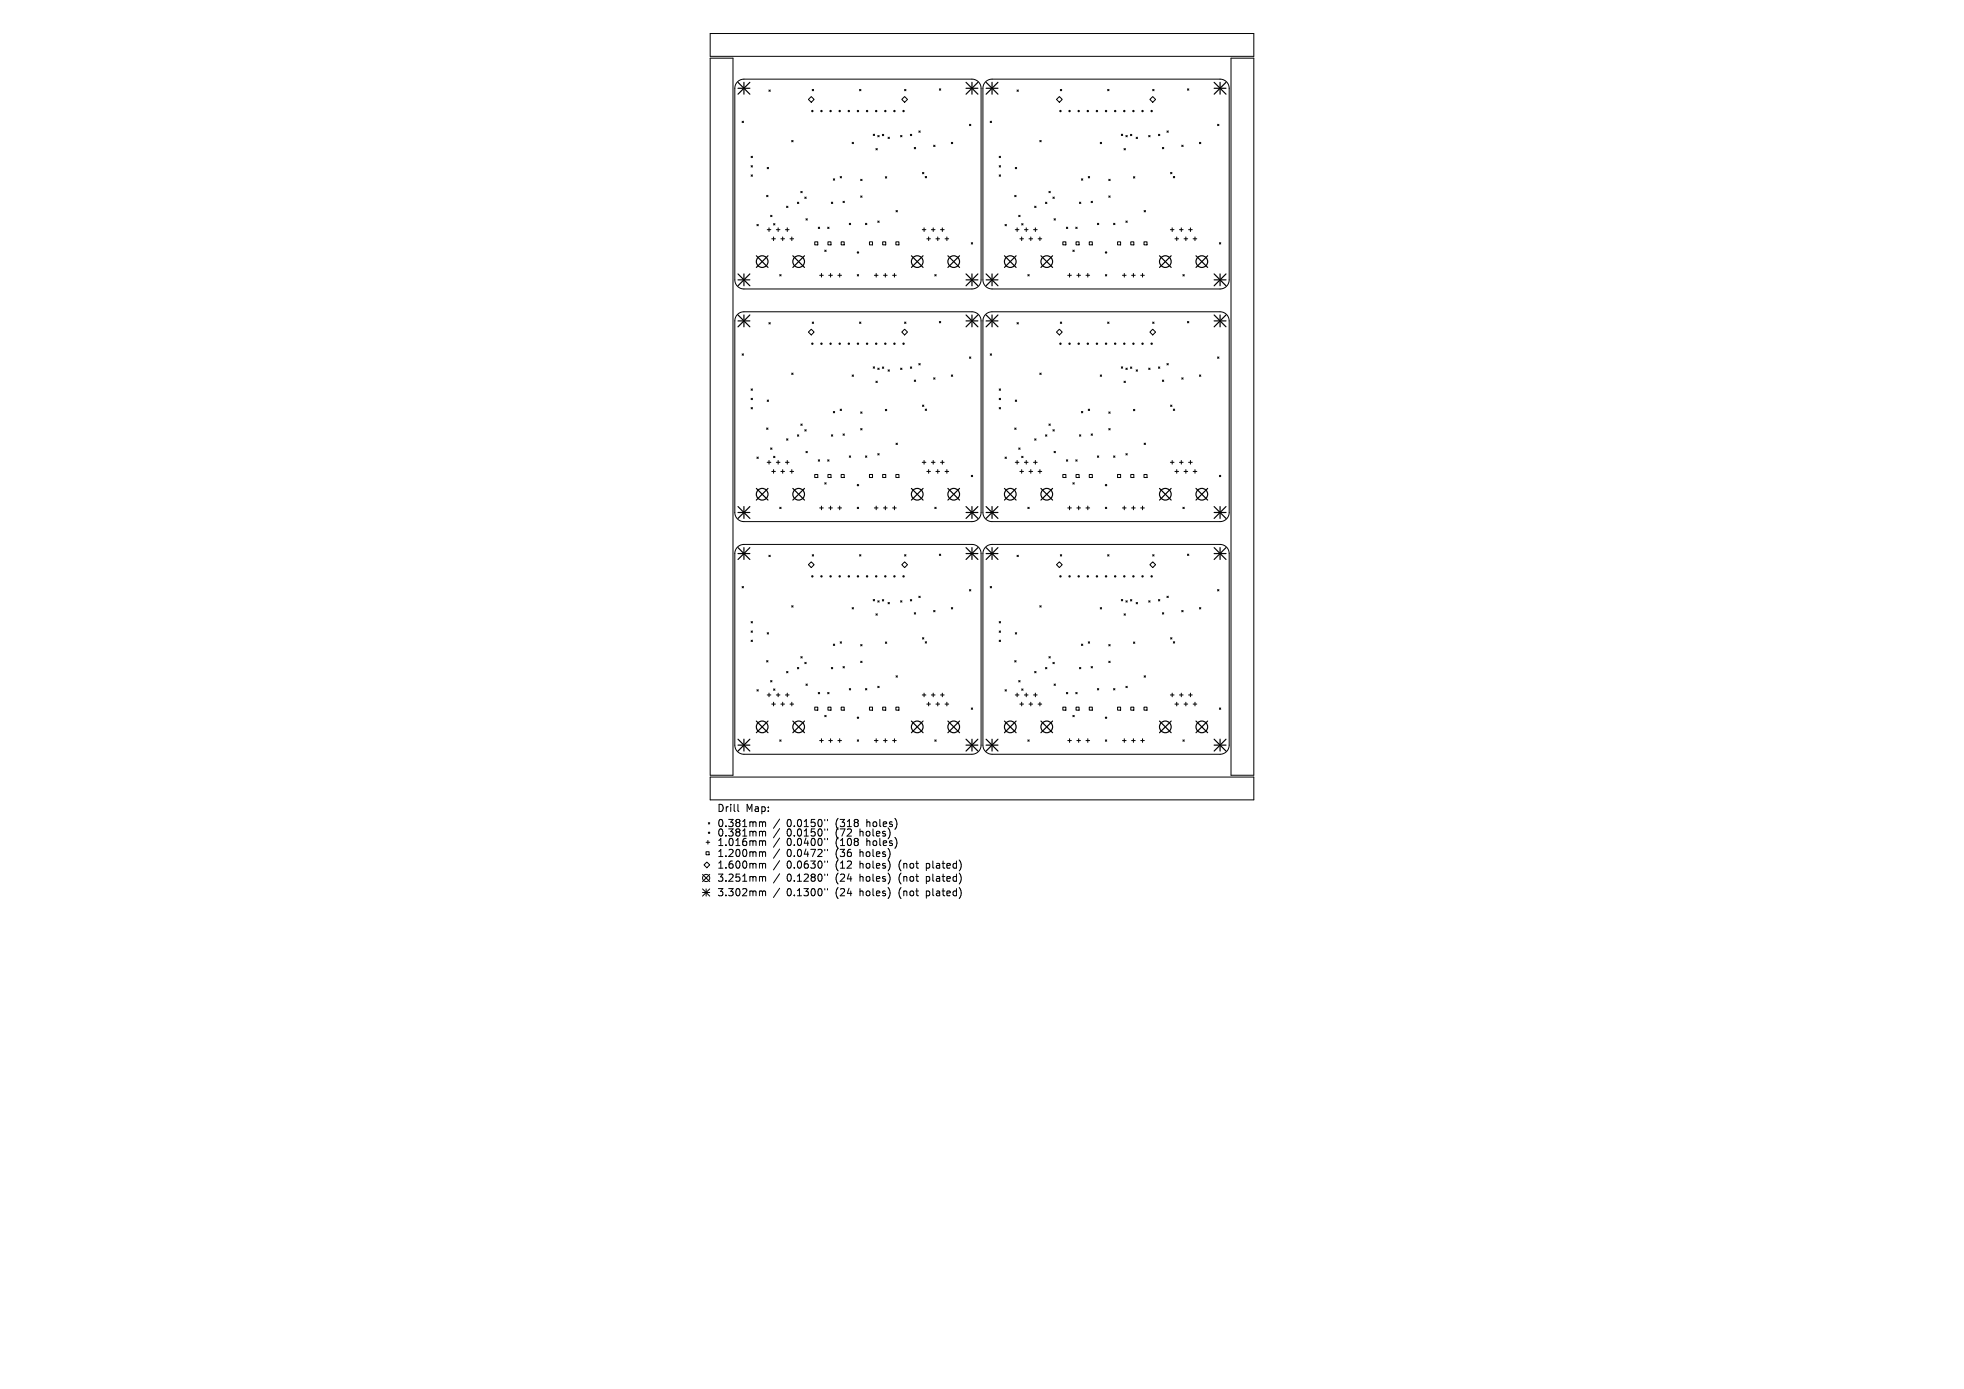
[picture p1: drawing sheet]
<svg xmlns="http://www.w3.org/2000/svg" width="297mm" height="210mm" viewBox="0 0 297 210" stroke-linecap="round" stroke-linejoin="round" font-family="sans-serif">
<defs><g id="words">
<g font-size="1.5">
<text x="108.4" y="122.9">Drill</text>
<text x="108.4" y="125.2">0.381mm</text>
<text x="112.8" y="122.9">Map:</text>
<text x="119" y="125.2">0.0150&quot;</text>
<text x="126.4" y="125.2">(318</text>
<text x="131.2" y="125.2">holes)</text>
<text x="108.4" y="126.6">0.381mm</text>
<text x="108.4" y="128.1">1.016mm</text>
<text x="108.4" y="129.7">1.200mm</text>
<text x="108.4" y="131.5">1.600mm</text>
<text x="119" y="126.6">0.0150&quot;</text>
<text x="119" y="128.1">0.0400&quot;</text>
<text x="119" y="129.7">0.0472&quot;</text>
<text x="119" y="131.5">0.0630&quot;</text>
<text x="126.4" y="126.6">(72</text>
<text x="126.4" y="128.1">(108</text>
<text x="126.4" y="129.7">(36</text>
<text x="126.4" y="131.5">(12</text>
<text x="130.2" y="126.6">holes)</text>
<text x="130.2" y="129.7">holes)</text>
<text x="130.2" y="131.5">holes)</text>
<text x="131.2" y="128.1">holes)</text>
<text x="136.2" y="131.5">(not</text>
<text x="140.4" y="131.5">plated)</text>
<text x="108.4" y="133.5">3.251mm</text>
<text x="108.4" y="135.6">3.302mm</text>
<text x="119" y="133.5">0.1280&quot;</text>
<text x="119" y="135.6">0.1300&quot;</text>
<text x="126.4" y="133.5">(24</text>
<text x="126.4" y="135.6">(24</text>
<text x="130.2" y="133.5">holes)</text>
<text x="130.2" y="135.6">holes)</text>
<text x="136.2" y="133.5">(not</text>
<text x="136.2" y="135.6">(not</text>
<text x="140.4" y="133.5">plated)</text>
<text x="140.4" y="135.6">plated)</text>
</g>
</g></defs>
<g fill="none" stroke="#000" stroke-width=".15">
<path d="M107.4 5.1h82.2v3.4h-82.2zM107.4 8.8h3.4v108.4h-3.4zM111.5 12.4l.4-.3 .6-.1h34.5a1.38 1.38 0 0 1 1.4 1.3v29a1.38 1.38 0 0 1-1.4 1.4h-34.5a1.38 1.38 0 0 1-1.4-1.4v-29l.1-.5zM112.2 18.3l.2 .2M112.4 18.3l-.2 .2M116.3 13.6l.2 .2M116.5 13.6l-.2 .2M122.7 14.6l.4 .4-.4 .5-.5-.5zM122.8 13.5l.2 .2M123 13.5l-.2 .2M130 13.5l.2 .2M130.2 13.5l-.2 .2"/>
<path d="M136.4 15l.4-.4 .4 .4-.4 .5zM136.8 13.5l.2 .2M137 13.5l-.2 .2M138.9 19.8l.3 .2M139.2 19.8l-.3 .2M142.1 13.4l.2 .2M142.3 13.4l-.2 .2M146.6 18.8l.2 .2M146.8 18.8l-.2 .2M149 12.4l.4-.3 .6-.1h34.5a1.38 1.38 0 0 1 1.4 1.3v29a1.38 1.38 0 0 1-1.4 1.4h-34.5a1.38 1.38 0 0 1-1.4-1.4v-29l.1-.5zM149.7 18.3l.2 .2M149.9 18.3l-.2 .2"/>
<path d="M153.8 13.6l.2 .2M154 13.6l-.2 .2M160.2 14.6l.4 .4-.4 .5-.4-.5zM160.3 13.5l.3 .2M160.6 13.5l-.3 .2M167.5 13.5l.2 .2M167.7 13.5l-.2 .2M173.9 15l.4-.4 .5 .4-.5 .5zM174.3 13.5l.2 .2M174.5 13.5l-.2 .2M176.5 19.8l.2 .2M176.7 19.8l-.2 .2"/>
<path d="M179.6 13.4l.2 .2M179.8 13.4l-.2 .2M184.1 18.8l.2 .2M184.3 18.8l-.2 .2M186.2 8.8h3.4v108.4h-3.4zM113.6 23.6l.2 .2M113.6 25l.2 .3M113.6 26.4l.2 .2M113.8 23.6l-.2 .2M113.8 25l-.2 .3M113.8 26.4l-.2 .2M114.5 33.9l.2 .2"/>
<path d="M114.7 33.9l-.2 .2M115.9 29.5l.2 .2M116 25.3l.2 .2M116 34.7h.6M116.1 29.5l-.2 .2M116.2 25.3l-.2 .2M116.3 34.4v.6M116.5 32.6l.2 .2M116.7 36.1h.6M116.7 32.6l-.2 .2M117 33.8l.2 .2M117 35.8v.6"/>
<path d="M117.2 33.8l-.2 .2M117.4 34.7h.5M117.7 34.4v.6M118.1 36.1h.5M118.4 35.8v.6M118.8 34.7h.5M118.9 31.2l.3 .2M119.1 34.4v.6M119.2 31.2l-.3 .2M119.5 36.1h.5M119.7 21.2l.2 .2M119.7 35.8v.6"/>
<path d="M119.9 21.2l-.2 .2M120.6 30.6l.2 .2M120.8 30.6l-.2 .2M121.1 28.9l.2 .2M121.3 28.9l-.2 .2M121.7 29.8l.2 .2M121.9 33.1l.2 .2M121.9 29.8l-.2 .2M122.1 33.1l-.2 .2M123.2 36.6h.5v.4h-.5zM123.7 34.3l.2 .3M123.9 34.3l-.2 .3"/>
<path d="M124.7 37.8l.2 .2M124.9 37.8l-.2 .2M125.2 34.3l.2 .3M125.2 36.6h.5v.4h-.5zM125.4 34.3l-.2 .3M125.7 30.6l.2 .2M125.9 30.6l-.2 .2M126 27l.2 .2M126.2 27l-.2 .2M127.1 26.7l.2 .2M127.2 36.6h.5v.4h-.5zM127.3 26.7l-.2 .2"/>
<path d="M127.5 30.4l.2 .2M127.7 30.4l-.2 .2M128.4 33.8l.2 .2M128.6 33.8l-.2 .2M128.9 21.5l.2 .2M129.1 21.5l-.2 .2M130.2 27.1l.2 .2M130.2 29.6l.2 .2M130.4 27.1l-.2 .2M130.4 29.6l-.2 .2M130.9 33.8l.2 .2M131.1 33.8l-.2 .2"/>
<path d="M131.5 36.6h.4v.4h-.4zM132.1 20.3l.2 .2M132.3 20.3l-.2 .2M132.5 22.5l.2 .2M132.7 22.5l-.2 .2M132.7 20.5l.2 .2M132.7 33.4l.2 .2M132.9 20.5l-.2 .2M132.9 33.4l-.2 .2M133.4 20.3l.2 .2M133.5 36.6h.4v.4h-.4zM133.6 20.3l-.2 .2"/>
<path d="M133.9 26.7l.2 .2M134.1 26.7l-.2 .2M134.3 20.7l.2 .2M134.5 20.7l-.2 .2M135.5 36.6h.4v.4h-.4zM135.5 31.8l.2 .2M135.7 31.8l-.2 .2M136.2 20.5l.2 .2M136.4 20.5l-.2 .2M137.7 20.3l.2 .2M137.9 20.3l-.2 .2M138.3 22.3l.2 .2"/>
<path d="M138.5 22.3l-.2 .2M139.5 34.7h.5M139.5 26.1l.2 .2M139.7 26.1l-.2 .2M139.7 34.4v.6M139.9 26.7l.2 .2M140.1 26.7l-.2 .2M140.2 36.1h.5M140.4 35.8v.6M140.8 34.7h.6M141.1 34.4v.6M141.2 21.9l.2 .3"/>
<path d="M141.4 21.9l-.2 .3M141.5 36.1h.6M141.8 35.8v.6M142.2 34.7h.6M142.5 34.4v.6M142.9 36.1h.6M143.2 35.8v.6M143.9 21.5l.2 .2M144.1 21.5l-.2 .2M146.9 36.7l.2 .2M147.1 36.7l-.2 .2M151.1 23.6l.2 .2"/>
<path d="M151.1 25l.2 .3M151.1 26.4l.2 .2M151.3 23.6l-.2 .2M151.3 25l-.2 .3M151.3 26.4l-.2 .2M152 33.9l.2 .2M152.2 33.9l-.2 .2M153.4 29.5l.3 .2M153.5 25.3l.2 .2M153.5 34.7h.6M153.7 29.5l-.3 .2M153.7 25.3l-.2 .2"/>
<path d="M153.8 34.4v.6M154.1 32.6l.2 .2M154.2 36.1h.6M154.3 32.6l-.2 .2M154.5 33.8l.2 .2M154.5 35.8v.6M154.7 33.8l-.2 .2M154.9 34.7h.6M155.2 34.4v.6M155.6 36.1h.6M155.9 35.8v.6M156.3 34.7h.5"/>
<path d="M156.5 31.2l.2 .2M156.6 34.4v.6M156.7 31.2l-.2 .2M157 36.1h.5M157.2 21.2l.2 .2M157.3 35.8v.6M157.4 21.2l-.2 .2M158.1 30.6l.2 .2M158.3 30.6l-.2 .2M158.6 28.9l.2 .2M158.8 28.9l-.2 .2M159.2 29.8l.2 .2"/>
<path d="M159.4 33.1l.2 .2M159.4 29.8l-.2 .2M159.6 33.1l-.2 .2M160.7 36.6h.5v.4h-.5zM161.3 34.3l.2 .3M161.5 34.3l-.2 .3M162.2 37.8l.3 .2M162.5 37.8l-.3 .2M162.7 34.3l.2 .3M162.7 36.6h.5v.4h-.5zM162.9 34.3l-.2 .3M163.2 30.6l.2 .2"/>
<path d="M163.4 30.6l-.2 .2M163.5 27l.2 .2M163.7 27l-.2 .2M164.6 26.7l.2 .2M164.7 36.6h.5v.4h-.5zM164.8 26.7l-.2 .2M165 30.4l.2 .2M165.2 30.4l-.2 .2M166 33.8l.2 .2M166.2 33.8l-.2 .2M166.4 21.5l.2 .2M166.6 21.5l-.2 .2"/>
<path d="M167.7 27.1l.2 .2M167.7 29.6l.2 .2M167.9 27.1l-.2 .2M167.9 29.6l-.2 .2M168.4 33.8l.2 .2M168.6 33.8l-.2 .2M169 36.6h.5v.4h-.5zM169.6 20.3l.2 .2M169.8 20.3l-.2 .2M170 22.5l.2 .2M170.2 22.5l-.2 .2M170.3 20.5l.2 .2"/>
<path d="M170.3 33.4l.2 .2M170.5 20.5l-.2 .2M170.5 33.4l-.2 .2M171 20.3l.2 .2M171 36.6h.5v.4h-.5zM171.2 20.3l-.2 .2M171.4 26.7l.2 .2M171.6 26.7l-.2 .2M171.8 20.7l.2 .2M172 20.7l-.2 .2M173 36.6h.5v.4h-.5zM173 31.8l.2 .2"/>
<path d="M173.2 31.8l-.2 .2M173.7 20.5l.2 .2M173.9 20.5l-.2 .2M175.2 20.3l.2 .2M175.4 20.3l-.2 .2M175.8 22.3l.2 .2M176 22.3l-.2 .2M177 34.7h.5M177 26.1l.2 .2M177.2 26.1l-.2 .2M177.3 34.4v.6M177.4 26.7l.2 .2"/>
<path d="M177.6 26.7l-.2 .2M177.7 36.1h.5M178 35.8v.6M178.4 34.7h.5M178.6 34.4v.6M178.7 21.9l.2 .3M178.9 21.9l-.2 .3M179.1 36.1h.5M179.3 35.8v.6M179.7 34.7h.6M180 34.4v.6M180.4 36.1h.6"/>
<path d="M180.7 35.8v.6M181.4 21.5l.2 .2M181.6 21.5l-.2 .2M184.4 36.7l.2 .2M184.6 36.7l-.2 .2M111.5 47.6l.4-.3 .6-.2h34.5a1.38 1.38 0 0 1 1.4 1.4v29a1.38 1.38 0 0 1-1.4 1.4h-34.5a1.38 1.38 0 0 1-1.4-1.4v-29l.1-.5zM112.2 53.5l.2 .2M112.4 53.5l-.2 .2M113.6 58.8l.2 .2M113.8 58.8l-.2 .2M116.3 48.8l.2 .2M116.5 48.8l-.2 .2"/>
<path d="M117.9 41.5l.2 .2M118.1 41.5l-.2 .2M119.7 56.4l.2 .2M119.9 56.4l-.2 .2M122.2 50.2l.5-.4 .4 .4-.4 .4zM122.8 48.7l.2 .2M123 48.7l-.2 .2M123.9 41.6h.6M124.2 41.3v.6M125.3 41.6h.6M125.6 41.3v.6M126.7 41.6h.6"/>
<path d="M127 41.3v.6M128.9 56.7l.2 .2M129.1 56.7l-.2 .2M129.6 41.5l.2 .2M129.8 41.5l-.2 .2M130 48.7l.2 .2M130.2 48.7l-.2 .2M132.1 55.5l.2 .2M132.2 41.6h.6M132.3 55.5l-.2 .2M132.5 57.6l.2 .2M132.5 41.3v.6"/>
<path d="M132.7 57.6l-.2 .2M132.7 55.7l.2 .2M132.9 55.7l-.2 .2M133.4 55.5l.2 .2M133.6 41.6h.6M133.6 55.5l-.2 .2M133.9 41.3v.6M134.3 55.9l.2 .2M134.5 55.9l-.2 .2M135 41.6h.5M135.3 41.3v.6M136.2 55.7l.2 .2"/>
<path d="M136.4 50.2l.4-.4 .4 .4-.4 .4zM136.4 55.7l-.2 .2M136.8 48.7l.2 .2M137 48.7l-.2 .2M137.7 55.5l.2 .2M137.9 55.5l-.2 .2M138.3 57.5l.2 .2M138.5 57.5l-.2 .2M138.9 55l.3 .2M139.2 55l-.3 .2M141.2 57.1l.2 .2M141.4 41.5l.2 .2"/>
<path d="M141.4 57.1l-.2 .2M141.6 41.5l-.2 .2M142.1 48.6l.2 .2M142.3 48.6l-.2 .2M143.9 56.7l.2 .2M144.1 56.7l-.2 .2M146.6 54l.2 .2M146.8 54l-.2 .2M149 47.6l.4-.3 .6-.2h34.5a1.38 1.38 0 0 1 1.4 1.4v29a1.38 1.38 0 0 1-1.4 1.4h-34.5a1.38 1.38 0 0 1-1.4-1.4v-29l.1-.5zM149.7 53.5l.2 .2M149.9 53.5l-.2 .2M151.1 58.8l.2 .2"/>
<path d="M151.3 58.8l-.2 .2M153.8 48.8l.2 .2M154 48.8l-.2 .2M155.4 41.5l.2 .2M155.6 41.5l-.2 .2M157.2 56.4l.2 .2M157.4 56.4l-.2 .2M159.8 50.2l.4-.4 .4 .4-.4 .4zM160.3 48.7l.3 .2M160.6 48.7l-.3 .2M161.5 41.6h.5M161.7 41.3v.6"/>
<path d="M162.8 41.6h.6M163.1 41.3v.6M164.2 41.6h.6M164.5 41.3v.6M166.4 56.7l.2 .2M166.6 56.7l-.2 .2M167.2 41.5l.2 .2M167.4 41.5l-.2 .2M167.5 48.7l.2 .2M167.7 48.7l-.2 .2M169.6 55.5l.2 .2M169.7 41.6h.6"/>
<path d="M169.8 55.5l-.2 .2M170 57.6l.2 .2M170 41.3v.6M170.2 57.6l-.2 .2M170.3 55.7l.2 .2M170.5 55.7l-.2 .2M171 55.5l.2 .2M171.1 41.6h.6M171.2 55.5l-.2 .2M171.4 41.3v.6M171.8 55.9l.2 .2M172 55.9l-.2 .2"/>
<path d="M172.5 41.6h.6M172.8 41.3v.6M173.7 55.7l.2 .2M173.9 50.2l.4-.4 .5 .4-.5 .4zM173.9 55.7l-.2 .2M174.3 48.7l.2 .2M174.5 48.7l-.2 .2M175.2 55.5l.2 .2M175.4 55.5l-.2 .2M175.8 57.5l.2 .2M176 57.5l-.2 .2M176.5 55l.2 .2"/>
<path d="M176.7 55l-.2 .2M178.7 57.1l.2 .2M178.9 41.5l.2 .2M178.9 57.1l-.2 .2M179.1 41.5l-.2 .2M179.6 48.6l.2 .2M179.8 48.6l-.2 .2M181.4 56.7l.2 .2M181.6 56.7l-.2 .2M184.1 54l.2 .2M184.3 54l-.2 .2M113.6 60.2l.2 .2"/>
<path d="M113.6 61.6l.2 .2M113.8 60.2l-.2 .2M113.8 61.6l-.2 .2M114.5 69.1l.2 .2M114.7 69.1l-.2 .2M115.9 64.7l.2 .2M116 60.5l.2 .2M116 69.9h.6M116.1 64.7l-.2 .2M116.2 60.5l-.2 .2M116.3 69.6v.6M116.5 67.7l.2 .2"/>
<path d="M116.7 71.3h.6M116.7 67.7l-.2 .2M117 69l.2 .2M117 71v.6M117.2 69l-.2 .2M117.4 69.9h.5M117.7 69.6v.6M117.9 76.7l.2 .2M118.1 71.3h.5M118.1 76.7l-.2 .2M118.4 71v.6M118.8 69.9h.5"/>
<path d="M118.9 66.3l.3 .3M119.1 69.6v.6M119.2 66.3l-.3 .3M119.5 71.3h.5M119.7 71v.6M120.6 65.7l.2 .3M120.8 65.7l-.2 .3M121.1 64.1l.2 .2M121.3 64.1l-.2 .2M121.7 65l.2 .2M121.9 68.2l.2 .3M121.9 65l-.2 .2"/>
<path d="M122.1 68.2l-.2 .3M123.2 71.7h.5v.5h-.5zM123.7 69.5l.2 .2M123.9 69.5l-.2 .2M123.9 76.8h.6M124.2 76.5v.6M124.7 73l.2 .2M124.9 73l-.2 .2M125.2 69.5l.2 .2M125.2 71.7h.5v.5h-.5zM125.3 76.8h.6M125.4 69.5l-.2 .2"/>
<path d="M125.6 76.5v.6M125.7 65.7l.2 .2M125.9 65.7l-.2 .2M126 62.2l.2 .2M126.2 62.2l-.2 .2M126.7 76.8h.6M127 76.5v.6M127.1 61.9l.2 .2M127.2 71.7h.5v.5h-.5zM127.3 61.9l-.2 .2M127.5 65.6l.2 .2M127.7 65.6l-.2 .2"/>
<path d="M128.4 68.9l.2 .2M128.6 68.9l-.2 .2M129.6 76.7l.2 .2M129.8 76.7l-.2 .2M130.2 62.3l.2 .2M130.2 64.8l.2 .2M130.4 62.3l-.2 .2M130.4 64.8l-.2 .2M130.9 68.9l.2 .2M131.1 68.9l-.2 .2M131.5 71.7h.4v.5h-.4zM132.2 76.8h.6"/>
<path d="M132.5 76.5v.6M132.7 68.6l.2 .2M132.9 68.6l-.2 .2M133.5 71.7h.4v.5h-.4zM133.6 76.8h.6M133.9 76.5v.6M133.9 61.9l.2 .2M134.1 61.9l-.2 .2M135 76.8h.5M135.3 76.5v.6M135.5 71.7h.4v.5h-.4zM135.5 67l.2 .2"/>
<path d="M135.7 67l-.2 .2M139.5 69.9h.5M139.5 61.2l.2 .3M139.7 61.2l-.2 .3M139.7 69.6v.6M139.9 61.9l.2 .2M140.1 61.9l-.2 .2M140.2 71.3h.5M140.4 71v.6M140.8 69.9h.6M141.1 69.6v.6M141.4 76.7l.2 .2"/>
<path d="M141.5 71.3h.6M141.6 76.7l-.2 .2M141.8 71v.6M142.2 69.9h.6M142.5 69.6v.6M142.9 71.3h.6M143.2 71v.6M146.9 71.9l.2 .2M147.1 71.9l-.2 .2M151.1 61.6l.2 .2M151.1 60.2l.2 .2M151.3 60.2l-.2 .2"/>
<path d="M151.3 61.6l-.2 .2M152 69.1l.2 .2M152.2 69.1l-.2 .2M153.4 64.7l.3 .2M153.5 60.5l.2 .2M153.5 69.9h.6M153.7 64.7l-.3 .2M153.7 60.5l-.2 .2M153.8 69.6v.6M154.1 67.7l.2 .2M154.2 71.3h.6M154.3 67.7l-.2 .2"/>
<path d="M154.5 69l.2 .2M154.5 71v.6M154.7 69l-.2 .2M154.9 69.9h.6M155.2 69.6v.6M155.4 76.7l.2 .2M155.6 71.3h.6M155.6 76.7l-.2 .2M155.9 71v.6M156.3 69.9h.5M156.5 66.3l.2 .3M156.6 69.6v.6"/>
<path d="M156.7 66.3l-.2 .3M157 71.3h.5M157.3 71v.6M158.1 65.7l.2 .3M158.3 65.7l-.2 .3M158.6 64.1l.2 .2M158.8 64.1l-.2 .2M159.2 65l.2 .2M159.4 68.2l.2 .3M159.4 65l-.2 .2M159.6 68.2l-.2 .3M160.7 71.7h.5v.5h-.5z"/>
<path d="M161.3 69.5l.2 .2M161.5 69.5l-.2 .2M161.5 76.8h.5M161.7 76.5v.6M162.2 73l.3 .2M162.5 73l-.3 .2M162.7 69.5l.2 .2M162.7 71.7h.5v.5h-.5zM162.8 76.8h.6M162.9 69.5l-.2 .2M163.1 76.5v.6M163.2 65.7l.2 .2"/>
<path d="M163.4 65.7l-.2 .2M163.5 62.2l.2 .2M163.7 62.2l-.2 .2M164.2 76.8h.6M164.5 76.5v.6M164.6 61.9l.2 .2M164.7 71.7h.5v.5h-.5zM164.8 61.9l-.2 .2M165 65.6l.2 .2M165.2 65.6l-.2 .2M166 68.9l.2 .2M166.2 68.9l-.2 .2"/>
<path d="M167.2 76.7l.2 .2M167.4 76.7l-.2 .2M167.7 62.3l.2 .2M167.7 64.8l.2 .2M167.9 62.3l-.2 .2M167.9 64.8l-.2 .2M168.4 68.9l.2 .2M168.6 68.9l-.2 .2M169 71.7h.5v.5h-.5zM169.7 76.8h.6M170 76.5v.6M170.3 68.6l.2 .2"/>
<path d="M170.5 68.6l-.2 .2M171 71.7h.5v.5h-.5zM171.1 76.8h.6M171.4 76.5v.6M171.4 61.9l.2 .2M171.6 61.9l-.2 .2M172.5 76.8h.6M172.8 76.5v.6M173 71.7h.5v.5h-.5zM173 67l.2 .2M173.2 67l-.2 .2M177 69.9h.5"/>
<path d="M177 61.2l.2 .3M177.2 61.2l-.2 .3M177.3 69.6v.6M177.4 61.9l.2 .2M177.6 61.9l-.2 .2M177.7 71.3h.5M178 71v.6M178.4 69.9h.5M178.6 69.6v.6M178.9 76.7l.2 .2M179.1 71.3h.5M179.1 76.7l-.2 .2"/>
<path d="M179.3 71v.6M179.7 69.9h.6M180 69.6v.6M180.4 71.3h.6M180.7 71v.6M184.4 71.9l.2 .2M184.6 71.9l-.2 .2M111.5 82.7l.4-.3 .6-.1h34.5a1.38 1.38 0 0 1 1.4 1.4v29a1.38 1.38 0 0 1-1.4 1.3h-34.5a1.38 1.38 0 0 1-1.4-1.3v-29l.1-.5zM112.2 88.7l.2 .2M112.4 88.7l-.2 .2M113.6 94l.2 .2M113.6 95.4l.2 .2"/>
<path d="M113.6 96.8l.2 .2M113.8 94l-.2 .2M113.8 95.4l-.2 .2M113.8 96.8l-.2 .2M115.9 99.9l.2 .2M116 95.7l.2 .2M116.1 99.9l-.2 .2M116.2 95.7l-.2 .2M116.3 84l.2 .2M116.5 84l-.2 .2M119.7 91.6l.2 .2M119.9 91.6l-.2 .2"/>
<path d="M121.1 99.3l.2 .2M121.3 99.3l-.2 .2M122.7 84.9l.4 .5-.4 .4-.5-.4zM122.8 83.9l.2 .2M123 83.9l-.2 .2M126 97.4l.2 .2M126.2 97.4l-.2 .2M127.1 97l.2 .2M127.3 97l-.2 .2M128.9 91.9l.2 .2M129.1 91.9l-.2 .2M130 83.9l.2 .2"/>
<path d="M130.2 97.5l.2 .2M130.2 100l.2 .2M130.2 83.9l-.2 .2M130.4 97.5l-.2 .2M130.4 100l-.2 .2M132.1 90.6l.2 .2M132.3 90.6l-.2 .2M132.5 92.8l.2 .2M132.7 92.8l-.2 .2M132.7 90.8l.2 .2M132.9 90.8l-.2 .2M133.4 90.7l.2 .2"/>
<path d="M133.6 90.7l-.2 .2M133.9 97.1l.2 .2M134.1 97.1l-.2 .2M134.3 91.1l.2 .2M134.5 91.1l-.2 .2M136.2 90.8l.2 .2M136.4 90.8l-.2 .2M136.8 83.9l.2 .2M136.8 84.9l.4 .5-.4 .4-.4-.4zM137 83.9l-.2 .2M137.7 90.7l.2 .2M137.9 90.7l-.2 .2"/>
<path d="M138.3 92.6l.2 .2M138.5 92.6l-.2 .2M138.9 90.1l.3 .2M139.2 90.1l-.3 .2M139.5 96.4l.2 .2M139.7 96.4l-.2 .2M139.9 97l.2 .2M140.1 97l-.2 .2M141.2 92.3l.2 .2M141.4 92.3l-.2 .2M142.1 83.8l.2 .2M142.3 83.8l-.2 .2"/>
<path d="M143.9 91.9l.2 .2M144.1 91.9l-.2 .2M146.6 89.1l.2 .2M146.8 89.1l-.2 .2M149 82.7l.4-.3 .6-.1h34.5a1.38 1.38 0 0 1 1.4 1.4v29a1.38 1.38 0 0 1-1.4 1.3h-34.5a1.38 1.38 0 0 1-1.4-1.3v-29l.1-.5zM149.7 88.7l.2 .2M149.9 88.7l-.2 .2M151.1 96.8l.2 .2M151.1 94l.2 .2M151.1 95.4l.2 .2M151.3 94l-.2 .2M151.3 95.4l-.2 .2"/>
<path d="M151.3 96.8l-.2 .2M153.4 99.9l.3 .2M153.5 95.7l.2 .2M153.7 99.9l-.3 .2M153.7 95.7l-.2 .2M153.8 84l.2 .2M154 84l-.2 .2M157.2 91.6l.2 .2M157.4 91.6l-.2 .2M158.6 99.3l.2 .2M158.8 99.3l-.2 .2M160.2 84.9l.4 .5-.4 .4-.4-.4z"/>
<path d="M160.3 83.9l.3 .2M160.6 83.9l-.3 .2M163.5 97.4l.2 .2M163.7 97.4l-.2 .2M164.6 97l.2 .2M164.8 97l-.2 .2M166.4 91.9l.2 .2M166.6 91.9l-.2 .2M167.5 83.9l.2 .2M167.7 97.5l.2 .2M167.7 100l.2 .2M167.7 83.9l-.2 .2"/>
<path d="M167.9 97.5l-.2 .2M167.9 100l-.2 .2M169.6 90.6l.2 .2M169.8 90.6l-.2 .2M170 92.8l.2 .2M170.2 92.8l-.2 .2M170.3 90.8l.2 .2M170.5 90.8l-.2 .2M171 90.7l.2 .2M171.2 90.7l-.2 .2M171.4 97.1l.2 .2M171.6 97.1l-.2 .2"/>
<path d="M171.8 91.1l.2 .2M172 91.1l-.2 .2M173.7 90.8l.2 .2M173.9 85.4l.4-.5 .5 .5-.5 .4zM173.9 90.8l-.2 .2M174.3 83.9l.2 .2M174.5 83.9l-.2 .2M175.2 90.7l.2 .2M175.4 90.7l-.2 .2M175.8 92.6l.2 .2M176 92.6l-.2 .2M176.5 90.1l.2 .2"/>
<path d="M176.7 90.1l-.2 .2M177 96.4l.2 .2M177.2 96.4l-.2 .2M177.4 97l.2 .2M177.6 97l-.2 .2M178.7 92.3l.2 .2M178.9 92.3l-.2 .2M179.6 83.8l.2 .2M179.8 83.8l-.2 .2M181.4 91.9l.2 .2M181.6 91.9l-.2 .2M184.1 89.1l.2 .2"/>
<path d="M184.3 89.1l-.2 .2M107.4 117.5h82.2v3.4h-82.2zM114.5 104.3l.2 .2M114.7 104.3l-.2 .2M116 105.1h.6M116.3 104.8v.5M116.5 102.9l.2 .2M116.7 106.5h.6M116.7 102.9l-.2 .2M117 104.2l.2 .2M117 106.2v.5M117.2 104.2l-.2 .2"/>
<path d="M117.4 105.1h.5M117.7 104.8v.5M117.9 111.9l.2 .2M118.1 106.5h.5M118.1 111.9l-.2 .2M118.4 106.2v.5M118.8 105.1h.5M118.9 101.5l.3 .2M119.1 104.8v.5M119.2 101.5l-.3 .2M119.5 106.5h.5M119.7 106.2v.5"/>
<path d="M120.6 100.9l.2 .2M120.8 100.9l-.2 .2M121.7 100.1l.2 .2M121.9 103.4l.2 .2M121.9 100.1l-.2 .2M122.1 103.4l-.2 .2M123.2 106.9h.5v.5h-.5zM123.7 104.7l.2 .2M123.9 104.7l-.2 .2M123.9 112h.6M124.2 111.7v.5M124.7 108.2l.2 .2"/>
<path d="M124.9 108.2l-.2 .2M125.2 104.7l.2 .2M125.2 106.9h.5v.5h-.5zM125.3 112h.6M125.4 104.7l-.2 .2M125.6 111.7v.5M125.7 100.9l.2 .2M125.9 100.9l-.2 .2M126.7 112h.6M127 111.7v.5M127.2 106.9h.5v.5h-.5zM127.5 100.8l.2 .2"/>
<path d="M127.7 100.8l-.2 .2M128.4 104.1l.2 .2M128.6 104.1l-.2 .2M129.6 111.9l.2 .2M129.8 111.9l-.2 .2M130.9 104.1l.2 .2M131.1 104.1l-.2 .2M131.5 106.9h.4v.5h-.4zM132.2 112h.6M132.5 111.7v.5M132.7 103.8l.2 .2M132.9 103.8l-.2 .2"/>
<path d="M133.5 106.9h.4v.5h-.4zM133.6 112h.6M133.9 111.7v.5M135 112h.5M135.3 111.7v.5M135.5 106.9h.4v.5h-.4zM135.5 102.2l.2 .2M135.7 102.2l-.2 .2M139.5 105.1h.5M139.7 104.8v.5M140.2 106.5h.5M140.4 106.2v.5"/>
<path d="M140.8 105.1h.6M141.1 104.8v.5M141.4 111.9l.2 .2M141.5 106.5h.6M141.6 111.9l-.2 .2M141.8 106.2v.5M142.2 105.1h.6M142.5 104.8v.5M142.9 106.5h.6M143.2 106.2v.5M146.9 107l.2 .2M147.1 107l-.2 .2"/>
<path d="M152 104.3l.2 .2M152.2 104.3l-.2 .2M153.5 105.1h.6M153.8 104.8v.5M154.1 102.9l.2 .2M154.2 106.5h.6M154.3 102.9l-.2 .2M154.5 104.2l.2 .2M154.5 106.2v.5M154.7 104.2l-.2 .2M154.9 105.1h.6M155.2 104.8v.5"/>
<path d="M155.4 111.9l.2 .2M155.6 106.5h.6M155.6 111.9l-.2 .2M155.9 106.2v.5M156.3 105.1h.5M156.5 101.5l.2 .2M156.6 104.8v.5M156.7 101.5l-.2 .2M157 106.5h.5M157.3 106.2v.5M158.1 100.9l.2 .2M158.3 100.9l-.2 .2"/>
<path d="M159.2 100.1l.2 .2M159.4 103.4l.2 .2M159.4 100.1l-.2 .2M159.6 103.4l-.2 .2M160.7 106.9h.5v.5h-.5zM161.3 104.7l.2 .2M161.5 104.7l-.2 .2M161.5 112h.5M161.7 111.7v.5M162.2 108.2l.3 .2M162.5 108.2l-.3 .2M162.7 104.7l.2 .2"/>
<path d="M162.7 106.9h.5v.5h-.5zM162.8 112h.6M162.9 104.7l-.2 .2M163.1 111.7v.5M163.2 100.9l.2 .2M163.4 100.9l-.2 .2M164.2 112h.6M164.5 111.7v.5M164.7 106.9h.5v.5h-.5zM165 100.8l.2 .2M165.2 100.8l-.2 .2M166 104.1l.2 .2"/>
<path d="M166.2 104.1l-.2 .2M167.2 111.9l.2 .2M167.4 111.9l-.2 .2M168.4 104.1l.2 .2M168.6 104.1l-.2 .2M169 106.9h.5v.5h-.5zM169.7 112h.6M170 111.7v.5M170.3 103.8l.2 .2M170.5 103.8l-.2 .2M171 106.9h.5v.5h-.5zM171.1 112h.6"/>
<path d="M171.4 111.7v.5M172.5 112h.6M172.8 111.7v.5M173 106.9h.5v.5h-.5zM173 102.2l.2 .2M173.2 102.2l-.2 .2M177 105.1h.5M177.3 104.8v.5M177.7 106.5h.5M178 106.2v.5M178.4 105.1h.5M178.6 104.8v.5"/>
<path d="M178.9 111.9l.2 .2M179.1 106.5h.5M179.1 111.9l-.2 .2M179.3 106.2v.5M179.7 105.1h.6M180 104.8v.5M180.4 106.5h.6M180.7 106.2v.5M184.4 107l.2 .2M184.6 107l-.2 .2M106.2 132.2l1.1 1.1M106.2 134.4l1.1 1.1"/>
<path d="M106.2 134.9h1.1M106.5 130.8l.4-.5 .4 .5-.4 .4zM106.8 128.8h.4v.4h-.4zM106.8 127.3h.5M106.8 134.4v1.1M107.1 127.1v.5M107.1 124.4l.2 .2M107.3 134.4l-1.1 1.1M107.3 132.2l-1.1 1.1M107.3 124.4l-.2 .2M111.6 121.6v.9l.1 .2M115 124.3l.3 .1"/>
<path d="M115 125.7l.3 .1M115 127.1l.3 .2M115 128.8l.3 .1M115 130.5l.3 .2M115 132.5l.3 .2M115 134.7l.3 .2M115.3 124.4l.2-.1h.2l.1 .7M115.3 124.4v.6M115.3 125.8v.6M115.3 127.3v.5M115.3 128.9v.6M115.3 130.7v.6"/>
<path d="M115.3 132.7v.5M115.3 134.9v.5M115.3 125.8l.2-.1h.2l.1 .7M115.3 127.3l.2-.2 .2 .1 .1 .6M115.3 128.9l.2-.1h.2l.1 .7M115.3 130.7l.2-.2 .2 .1 .1 .7M115.3 132.7l.2-.2 .2 .1 .1 .6M115.3 134.9l.2-.2 .2 .1 .1 .6M117.9 123.8l-.9 1.4M117.9 125.3l-.9 1.4M117.9 126.7l-.9 1.4M117.9 128.4l-.9 1.4"/>
<path d="M117.9 130.1l-.9 1.4M117.9 132.1l-.9 1.4M117.9 134.3l-.9 1.4M124.7 123.9v.2M124.7 125.3v.2M124.7 126.8v.2M124.7 128.4v.2M124.7 130.2v.2M124.7 132.2v.2M124.7 134.4v.2M125.1 123.9v.2M125.1 125.3v.2"/>
<path d="M125.1 126.8v.2M125.1 128.4v.2M125.1 130.2v.2M125.1 132.2v.2M125.1 134.4v.2"/>
<circle cx="122.8" cy="16.8" r=".1"/>
<circle cx="124.2" cy="16.8" r=".1"/>
<circle cx="125.6" cy="16.8" r=".1"/>
<circle cx="127" cy="16.8" r=".1"/>
<circle cx="128.4" cy="16.8" r=".1"/>
<circle cx="129.7" cy="16.8" r=".1"/>
<circle cx="131.1" cy="16.8" r=".1"/>
<circle cx="132.5" cy="16.8" r=".1"/>
<circle cx="133.9" cy="16.8" r=".1"/>
<circle cx="135.3" cy="16.8" r=".1"/>
<circle cx="136.6" cy="16.8" r=".1"/>
<circle cx="160.4" cy="16.8" r=".1"/>
<circle cx="161.7" cy="16.8" r=".1"/>
<circle cx="163.1" cy="16.8" r=".1"/>
<circle cx="164.5" cy="16.8" r=".1"/>
<circle cx="165.9" cy="16.8" r=".1"/>
<circle cx="167.3" cy="16.8" r=".1"/>
<circle cx="168.6" cy="16.8" r=".1"/>
<circle cx="170" cy="16.8" r=".1"/>
<circle cx="171.4" cy="16.8" r=".1"/>
<circle cx="172.8" cy="16.8" r=".1"/>
<circle cx="174.2" cy="16.8" r=".1"/>
<circle cx="129.7" cy="38.2" r=".1"/>
<circle cx="167.3" cy="38.2" r=".1"/>
<circle cx="122.8" cy="52" r=".1"/>
<circle cx="124.2" cy="52" r=".1"/>
<circle cx="125.6" cy="52" r=".1"/>
<circle cx="127" cy="52" r=".1"/>
<circle cx="128.4" cy="52" r=".1"/>
<circle cx="129.7" cy="52" r=".1"/>
<circle cx="131.1" cy="52" r=".1"/>
<circle cx="132.5" cy="52" r=".1"/>
<circle cx="133.9" cy="52" r=".1"/>
<circle cx="135.3" cy="52" r=".1"/>
<circle cx="136.6" cy="52" r=".1"/>
<circle cx="160.4" cy="52" r=".1"/>
<circle cx="161.7" cy="52" r=".1"/>
<circle cx="163.1" cy="52" r=".1"/>
<circle cx="164.5" cy="52" r=".1"/>
<circle cx="165.9" cy="52" r=".1"/>
<circle cx="167.3" cy="52" r=".1"/>
<circle cx="168.6" cy="52" r=".1"/>
<circle cx="170" cy="52" r=".1"/>
<circle cx="171.4" cy="52" r=".1"/>
<circle cx="172.8" cy="52" r=".1"/>
<circle cx="174.2" cy="52" r=".1"/>
<circle cx="129.7" cy="73.3" r=".1"/>
<circle cx="167.3" cy="73.3" r=".1"/>
<circle cx="122.8" cy="87.1" r=".1"/>
<circle cx="124.2" cy="87.1" r=".1"/>
<circle cx="125.6" cy="87.1" r=".1"/>
<circle cx="127" cy="87.1" r=".1"/>
<circle cx="128.4" cy="87.1" r=".1"/>
<circle cx="129.7" cy="87.1" r=".1"/>
<circle cx="131.1" cy="87.1" r=".1"/>
<circle cx="132.5" cy="87.1" r=".1"/>
<circle cx="133.9" cy="87.1" r=".1"/>
<circle cx="135.3" cy="87.1" r=".1"/>
<circle cx="136.6" cy="87.1" r=".1"/>
<circle cx="160.4" cy="87.1" r=".1"/>
<circle cx="161.7" cy="87.1" r=".1"/>
<circle cx="163.1" cy="87.1" r=".1"/>
<circle cx="164.5" cy="87.1" r=".1"/>
<circle cx="165.9" cy="87.1" r=".1"/>
<circle cx="167.3" cy="87.1" r=".1"/>
<circle cx="168.6" cy="87.1" r=".1"/>
<circle cx="170" cy="87.1" r=".1"/>
<circle cx="171.4" cy="87.1" r=".1"/>
<circle cx="172.8" cy="87.1" r=".1"/>
<circle cx="174.2" cy="87.1" r=".1"/>
<circle cx="129.7" cy="108.5" r=".1"/>
<circle cx="167.3" cy="108.5" r=".1"/>
<circle cx="106.8" cy="132.7" r=".54"/>
<circle cx="107.2" cy="125.9" r=".1"/>
</g>
<g fill="none" stroke="#000" stroke-width=".18">
<path d="M111.6 12.4l1.8 1.8M111.6 13.3h1.8M112.5 12.4v1.8M113.4 12.4l-1.8 1.8M146.1 13.3h1.8M146.1 12.4l1.8 1.8M147 12.4v1.8M147.9 12.4l-1.8 1.8M149.1 13.3h1.8M149.1 12.4l1.8 1.8M150 12.4v1.8M150.9 12.4l-1.8 1.8"/>
<path d="M183.6 13.3h1.8M183.6 12.4l1.8 1.8M184.5 12.4v1.8M185.4 12.4l-1.8 1.8M114.4 38.7l1.7 1.7M116.1 38.7l-1.7 1.7M119.9 38.7l1.8 1.7M121.7 38.7l-1.8 1.7M137.8 38.7l1.8 1.7M139.6 38.7l-1.8 1.7M143.3 38.7l1.8 1.7M145.1 38.7l-1.8 1.7"/>
<path d="M151.9 38.7l1.8 1.7M153.7 38.7l-1.8 1.7M157.4 38.7l1.8 1.7M159.2 38.7l-1.8 1.7M175.3 38.7l1.8 1.7M177.1 38.7l-1.8 1.7M180.9 38.7l1.7 1.7M182.6 38.7l-1.7 1.7M111.6 41.4l1.8 1.8M111.6 42.3h1.8M111.6 47.6l1.8 1.8M111.6 48.5h1.8"/>
<path d="M112.5 41.4v1.8M112.5 47.6v1.8M113.4 41.4l-1.8 1.8M113.4 47.6l-1.8 1.8M146.1 41.4l1.8 1.8M146.1 42.3h1.8M146.1 48.5h1.8M146.1 47.6l1.8 1.8M147 41.4v1.8M147 47.6v1.8M147.9 47.6l-1.8 1.8M147.9 41.4l-1.8 1.8"/>
<path d="M149.1 42.3h1.8M149.1 48.5h1.8M149.1 41.4l1.8 1.8M149.1 47.6l1.8 1.8M150 41.4v1.8M150 47.6v1.8M150.9 41.4l-1.8 1.8M150.9 47.6l-1.8 1.8M183.6 41.4l1.8 1.8M183.6 42.3h1.8M183.6 48.5h1.8M183.6 47.6l1.8 1.8"/>
<path d="M184.5 41.4v1.8M184.5 47.6v1.8M185.4 47.6l-1.8 1.8M185.4 41.4l-1.8 1.8M111.6 76.6l1.8 1.8M111.6 77.5h1.8M112.5 76.6v1.8M113.4 76.6l-1.8 1.8M114.4 73.8l1.7 1.8M116.1 73.8l-1.7 1.8M119.9 73.8l1.8 1.8M121.7 73.8l-1.8 1.8"/>
<path d="M137.8 73.8l1.8 1.8M139.6 73.8l-1.8 1.8M143.3 73.8l1.8 1.8M145.1 73.8l-1.8 1.8M146.1 76.6l1.8 1.8M146.1 77.5h1.8M147 76.6v1.8M147.9 76.6l-1.8 1.8M149.1 77.5h1.8M149.1 76.6l1.8 1.8M150 76.6v1.8M150.9 76.6l-1.8 1.8"/>
<path d="M151.9 73.8l1.8 1.8M153.7 73.8l-1.8 1.8M157.4 73.8l1.8 1.8M159.2 73.8l-1.8 1.8M175.3 73.8l1.8 1.8M177.1 73.8l-1.8 1.8M180.9 73.8l1.7 1.8M182.6 73.8l-1.7 1.8M183.6 76.6l1.8 1.8M183.6 77.5h1.8M184.5 76.6v1.8M185.4 76.6l-1.8 1.8"/>
<path d="M111.6 82.8l1.8 1.8M111.6 83.7h1.8M112.5 82.8v1.8M113.4 82.8l-1.8 1.8M146.1 83.7h1.8M146.1 82.8l1.8 1.8M147 82.8v1.8M147.9 82.8l-1.8 1.8M149.1 83.7h1.8M149.1 82.8l1.8 1.8M150 82.8v1.8M150.9 82.8l-1.8 1.8"/>
<path d="M183.6 83.7h1.8M183.6 82.8l1.8 1.8M184.5 82.8v1.8M185.4 82.8l-1.8 1.8M111.6 111.8l1.8 1.8M111.6 112.7h1.8M112.5 111.8v1.8M113.4 111.8l-1.8 1.8M114.4 109l1.7 1.8M116.1 109l-1.7 1.8M119.9 109l1.8 1.8M121.7 109l-1.8 1.8"/>
<path d="M137.8 109l1.8 1.8M139.6 109l-1.8 1.8M143.3 109l1.8 1.8M145.1 109l-1.8 1.8M146.1 111.8l1.8 1.8M146.1 112.7h1.8M147 111.8v1.8M147.9 111.8l-1.8 1.8M149.1 112.7h1.8M149.1 111.8l1.8 1.8M150 111.8v1.8M150.9 111.8l-1.8 1.8"/>
<path d="M151.9 109l1.8 1.8M153.7 109l-1.8 1.8M157.4 109l1.8 1.8M159.2 109l-1.8 1.8M175.3 109l1.8 1.8M177.1 109l-1.8 1.8M180.9 109l1.7 1.8M182.6 109l-1.7 1.8M183.6 111.8l1.8 1.8M183.6 112.7h1.8M184.5 111.8v1.8M185.4 111.8l-1.8 1.8"/>
<circle cx="115.3" cy="39.6" r=".88"/>
<circle cx="120.8" cy="39.6" r=".88"/>
<circle cx="138.7" cy="39.6" r=".88"/>
<circle cx="144.2" cy="39.6" r=".88"/>
<circle cx="152.8" cy="39.6" r=".88"/>
<circle cx="158.3" cy="39.6" r=".88"/>
<circle cx="176.2" cy="39.6" r=".88"/>
<circle cx="181.7" cy="39.6" r=".88"/>
<circle cx="115.3" cy="74.7" r=".88"/>
<circle cx="120.8" cy="74.7" r=".88"/>
<circle cx="138.7" cy="74.7" r=".88"/>
<circle cx="144.2" cy="74.7" r=".88"/>
<circle cx="152.8" cy="74.7" r=".88"/>
<circle cx="158.3" cy="74.7" r=".88"/>
<circle cx="176.2" cy="74.7" r=".88"/>
<circle cx="181.7" cy="74.7" r=".88"/>
<circle cx="115.3" cy="109.9" r=".88"/>
<circle cx="120.8" cy="109.9" r=".88"/>
<circle cx="138.7" cy="109.9" r=".88"/>
<circle cx="144.2" cy="109.9" r=".88"/>
<circle cx="152.8" cy="109.9" r=".88"/>
<circle cx="158.3" cy="109.9" r=".88"/>
<circle cx="176.2" cy="109.9" r=".88"/>
<circle cx="181.7" cy="109.9" r=".88"/>
</g>
<use href="#words"/>
</svg>
